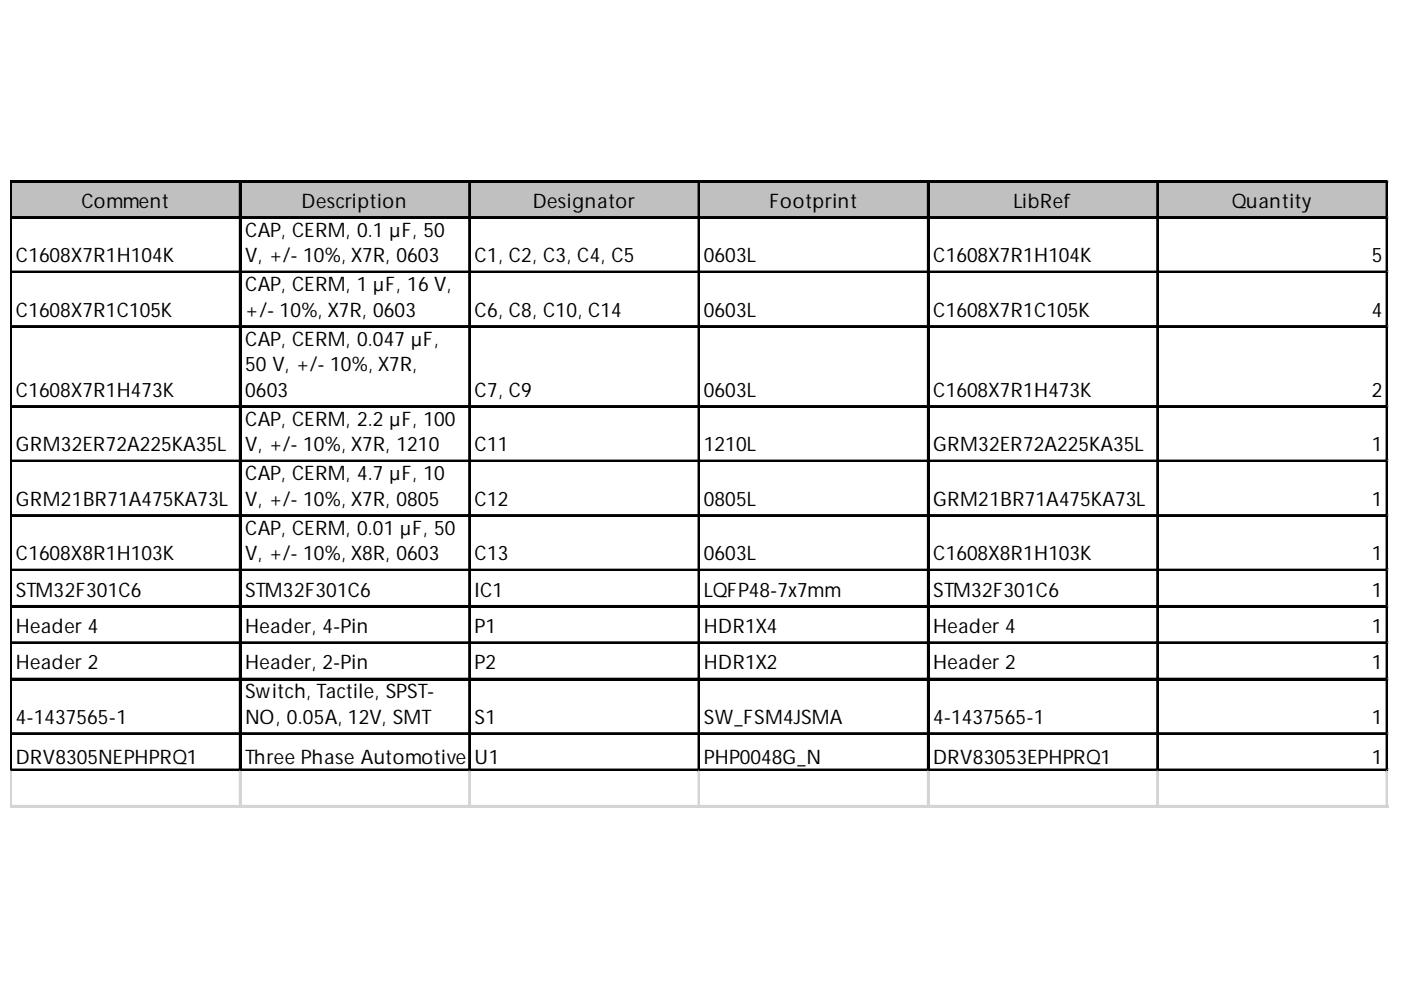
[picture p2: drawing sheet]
<svg xmlns="http://www.w3.org/2000/svg" width="297mm" height="210mm" viewBox="0 0 297 210" stroke-linecap="round" stroke-linejoin="round" font-family="sans-serif">
<defs><g id="words">
<g font-size="4.2">
<text x="17.3" y="44">Comment</text>
<text x="63.9" y="44">Description</text>
<text x="113" y="44">Designator</text>
<text x="163.1" y="44">Footprint</text>
<text x="214.8" y="44">LibRef</text>
<text x="261.2" y="44">Quantity</text>
<text x="52" y="50.2">CAP, CERM, 0.1 µF, 50</text>
<text x="3.4" y="55.6">C1608X7R1H104K</text>
<text x="52" y="55.6">V, +/- 10%, X7R, 0603</text>
<text x="100.6" y="55.6">C1, C2, C3, C4, C5</text>
<text x="149.2" y="55.6">0603L</text>
<text x="197.9" y="55.6">C1608X7R1H104K</text>
<text x="290.9" y="55.6">5</text>
<text x="52" y="61.7">CAP, CERM, 1 µF, 16 V,</text>
<text x="3.4" y="67.1">C1608X7R1C105K</text>
<text x="52" y="67.1">+/- 10%, X7R, 0603</text>
<text x="100.6" y="67.1">C6, C8, C10, C14</text>
<text x="149.2" y="67.1">0603L</text>
<text x="197.9" y="67.1">C1608X7R1C105K</text>
<text x="290.9" y="67.1">4</text>
<text x="52" y="73.3">CAP, CERM, 0.047 µF,</text>
<text x="52" y="78.7">50 V, +/- 10%, X7R,</text>
<text x="3.4" y="84.1">C1608X7R1H473K</text>
<text x="52" y="84.1">0603</text>
<text x="100.6" y="84.1">C7, C9</text>
<text x="149.2" y="84.1">0603L</text>
<text x="197.9" y="84.1">C1608X7R1H473K</text>
<text x="290.9" y="84.1">2</text>
<text x="3.4" y="95.7">GRM32ER72A225KA35L</text>
<text x="52" y="90.3">CAP, CERM, 2.2 µF, 100</text>
<text x="52" y="95.7">V, +/- 10%, X7R, 1210</text>
<text x="100.6" y="95.7">C11</text>
<text x="149.2" y="95.7">1210L</text>
<text x="197.9" y="95.7">GRM32ER72A225KA35L</text>
<text x="290.9" y="95.7">1</text>
<text x="52" y="101.8">CAP, CERM, 4.7 µF, 10</text>
<text x="3.4" y="107.2">GRM21BR71A475KA73L</text>
<text x="52" y="107.2">V, +/- 10%, X7R, 0805</text>
<text x="100.6" y="107.2">C12</text>
<text x="149.2" y="107.2">0805L</text>
<text x="197.9" y="107.2">GRM21BR71A475KA73L</text>
<text x="290.9" y="107.2">1</text>
<text x="52" y="113.4">CAP, CERM, 0.01 µF, 50</text>
<text x="3.4" y="118.8">C1608X8R1H103K</text>
<text x="52" y="118.8">V, +/- 10%, X8R, 0603</text>
<text x="100.6" y="118.8">C13</text>
<text x="149.2" y="118.8">0603L</text>
<text x="197.9" y="118.8">C1608X8R1H103K</text>
<text x="290.9" y="118.8">1</text>
<text x="3.4" y="126.5">STM32F301C6</text>
<text x="52" y="126.5">STM32F301C6</text>
<text x="100.6" y="126.5">IC1</text>
<text x="149.2" y="126.5">LQFP48-7x7mm</text>
<text x="197.9" y="126.5">STM32F301C6</text>
<text x="290.9" y="126.5">1</text>
<text x="3.4" y="134.2">Header 4</text>
<text x="52" y="134.2">Header, 4-Pin</text>
<text x="100.6" y="134.2">P1</text>
<text x="149.2" y="134.2">HDR1X4</text>
<text x="197.9" y="134.2">Header 4</text>
<text x="290.9" y="134.2">1</text>
<text x="3.4" y="141.9">Header 2</text>
<text x="52" y="141.9">Header, 2-Pin</text>
<text x="100.6" y="141.9">P2</text>
<text x="149.2" y="141.9">HDR1X2</text>
<text x="197.9" y="141.9">Header 2</text>
<text x="290.9" y="141.9">1</text>
<text x="52" y="148.1">Switch, Tactile, SPST-</text>
<text x="3.4" y="153.5">4-1437565-1</text>
<text x="52" y="153.5">NO, 0.05A, 12V, SMT</text>
<text x="100.6" y="153.5">S1</text>
<text x="149.2" y="153.5">SW_FSM4JSMA</text>
<text x="197.9" y="153.5">4-1437565-1</text>
<text x="290.9" y="153.5">1</text>
<text x="3.4" y="161.9">DRV8305NEPHPRQ1</text>
<text x="52" y="161.9">Three Phase Automotive</text>
<text x="100.1" y="161.9">Gate Driver with Three In</text>
<text x="100.6" y="161.9">U1</text>
<text x="148.5" y="161.9">tPeHP0048Gurrent Shunt Amplifiers and PRltage Re</text>
<text x="152.3" y="161.9">grated C_N</text>
<text x="197.9" y="161.9">DRV83053EPHVoQ1</text>
<text x="246.1" y="161.9">gulator, PHP0048G</text>
<text x="290.9" y="161.9">1</text>
</g>
</g></defs>
<path d="M2.5 38.6h291.8v7.8h-291.8z" fill="#c0c0c0"/>
<g fill="none" stroke="#000" stroke-width=".39">
<path d="M2.2 38.3v125.2M2.4 38.3v125.2M2.6 38.3h291.7M2.6 38.5h291.7M50.8 38.7v124.8M51 38.7v124.8M99.5 38.7v124.8M99.6 38.7v124.8M148.1 38.7v124.8M148.3 38.7v124.8M196.7 38.7v124.8M196.9 38.7v124.8"/>
<path d="M245.3 38.7v124.8M245.5 38.7v124.8M294 38.7v124.8M294.2 38.7v124.8M2.6 46h291.7M2.6 46.2h291.7M2.6 57.6h291.7M2.6 57.8h291.7M2.6 69.1h291.7M2.6 69.3h291.7M2.6 86.1h291.7M2.6 86.3h291.7"/>
<path d="M2.6 97.6h291.7M2.6 97.8h291.7M2.6 109.2h291.7M2.6 109.4h291.7M2.6 120.8h291.7M2.6 120.9h291.7M2.6 128.5h291.7M2.6 128.7h291.7M2.6 136.2h291.7M2.6 136.4h291.7M2.6 143.9h291.7M2.6 144.1h291.7"/>
<path d="M2.6 155.4h291.7M2.6 155.6h291.7M2.6 163.1h291.7M2.6 163.3h291.7"/>
</g>
<g fill="none" stroke="#d4d4d4" stroke-width=".39">
<path d="M294.3 38.3h.1M2.2 163.5v7.8M2.4 163.5v7.8M50.8 163.5v7.8M51 163.5v7.8M99.5 163.5v7.8M99.6 163.5v7.8M148.1 163.5v7.8M148.3 163.5v7.8M196.7 163.5v7.8M196.9 163.5v7.8M245.3 163.5v7.8"/>
<path d="M245.5 163.5v7.8M294 163.5v7.8M294.2 163.5v7.8"/>
</g>
<path d="M294.3 38.3l.1 .4z" fill="#d4d4d4"/>
<path d="M294.3 46h.1" fill="none" stroke="#d4d4d4" stroke-width=".39"/>
<path d="M294.3 46l.1 .4z" fill="#d4d4d4"/>
<path d="M294.3 57.6h.1" fill="none" stroke="#d4d4d4" stroke-width=".39"/>
<path d="M294.3 57.6l.1 .3z" fill="#d4d4d4"/>
<path d="M294.3 69.1h.1" fill="none" stroke="#d4d4d4" stroke-width=".39"/>
<path d="M294.3 69.1l.1 .4z" fill="#d4d4d4"/>
<path d="M294.3 86.1h.1" fill="none" stroke="#d4d4d4" stroke-width=".39"/>
<path d="M294.3 86.1l.1 .4z" fill="#d4d4d4"/>
<path d="M294.3 97.6h.1" fill="none" stroke="#d4d4d4" stroke-width=".39"/>
<path d="M294.3 97.6l.1 .4z" fill="#d4d4d4"/>
<path d="M294.3 109.2h.1" fill="none" stroke="#d4d4d4" stroke-width=".39"/>
<path d="M294.3 109.2l.1 .4z" fill="#d4d4d4"/>
<path d="M294.3 120.8h.1" fill="none" stroke="#d4d4d4" stroke-width=".39"/>
<path d="M294.3 120.8l.1 .3z" fill="#d4d4d4"/>
<path d="M294.3 128.5h.1" fill="none" stroke="#d4d4d4" stroke-width=".39"/>
<path d="M294.3 128.5l.1 .3z" fill="#d4d4d4"/>
<path d="M294.3 136.2h.1" fill="none" stroke="#d4d4d4" stroke-width=".39"/>
<path d="M294.3 136.2l.1 .4z" fill="#d4d4d4"/>
<path d="M294.3 143.9h.1" fill="none" stroke="#d4d4d4" stroke-width=".39"/>
<path d="M294.3 143.9l.1 .4z" fill="#d4d4d4"/>
<path d="M294.3 155.4h.1" fill="none" stroke="#d4d4d4" stroke-width=".39"/>
<path d="M294.3 155.4l.1 .4z" fill="#d4d4d4"/>
<path d="M294.3 163.1h.1" fill="none" stroke="#d4d4d4" stroke-width=".39"/>
<path d="M294.3 163.1l.1 .4z" fill="#d4d4d4"/>
<path d="M2.2 170.9h292.2M2.2 171h292.2" fill="none" stroke="#d4d4d4" stroke-width=".39"/>
<use href="#words"/>
</svg>
